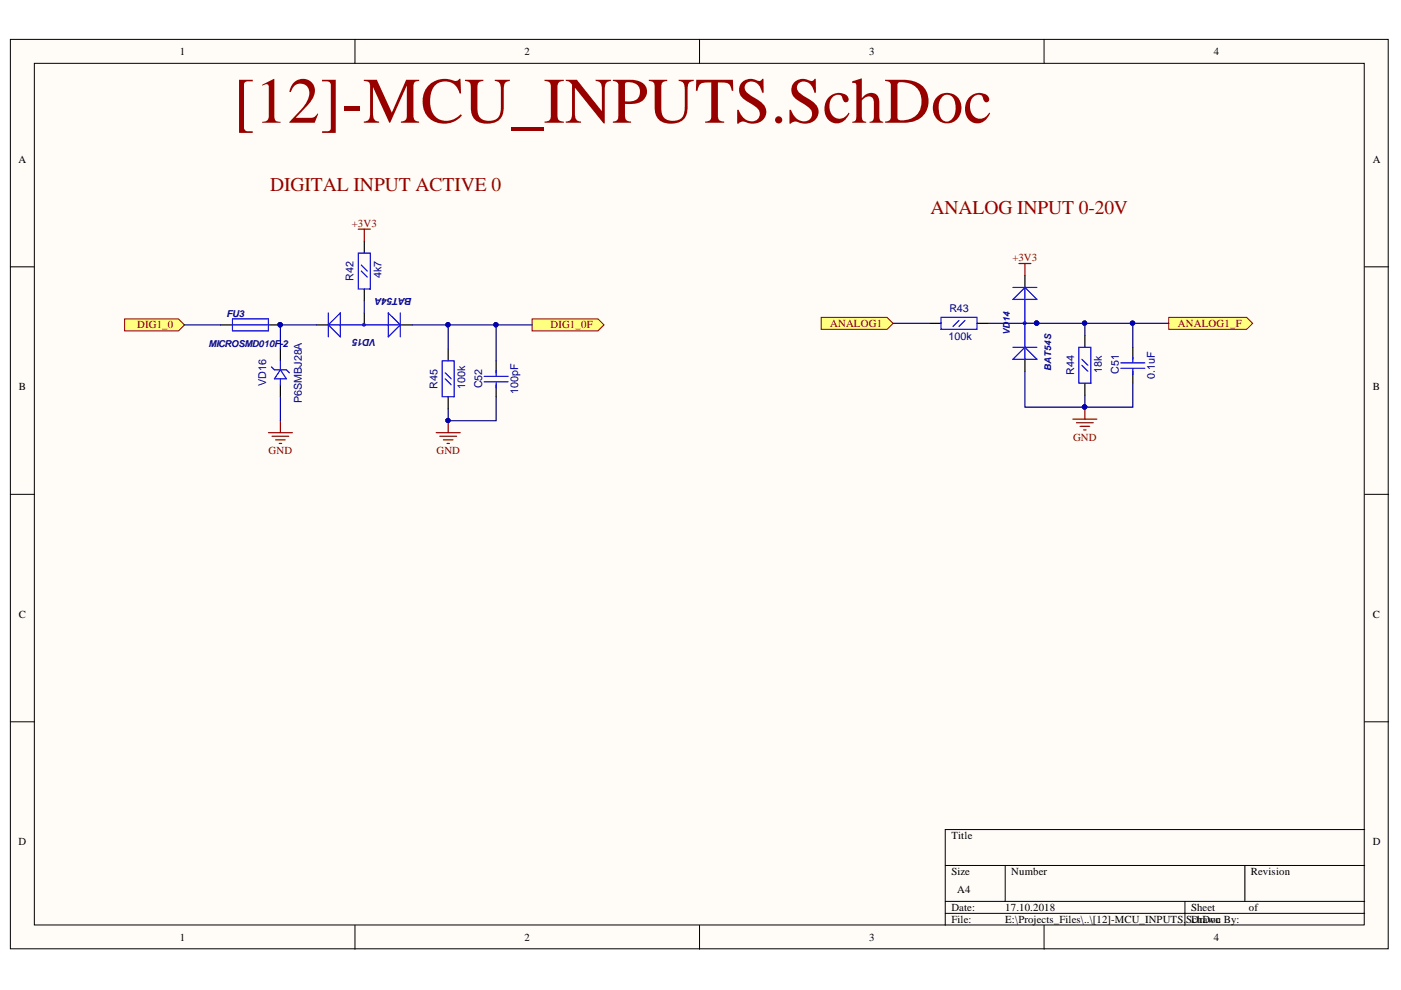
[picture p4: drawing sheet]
<svg xmlns="http://www.w3.org/2000/svg" width="297mm" height="210mm" viewBox="0 0 297 210" stroke-linecap="round" stroke-linejoin="round" font-family="sans-serif">
<defs><g id="words">
<text font-size="13.8" fill="#980000" x="49.5" y="26">[12]-MCU_INPUTS.SchDoc</text>
<g font-size="4.1" fill="#980000">
<text x="57.3" y="40.5">DIGITAL INPUT ACTIVE 0</text>
<text x="197.3" y="45.5">ANALOG INPUT 0-20V</text>
</g>
<g font-size="2.3">
<text x="38.1" y="11.7">1</text>
<text x="111.2" y="11.7">2</text>
<text x="184.3" y="11.7">3</text>
<text x="257.4" y="11.7">4</text>
<text x="3.9" y="34.5">A</text>
<text x="291.1" y="34.5">A</text>
<text x="4" y="82.7">B</text>
<text x="291.1" y="82.7">B</text>
<text x="4" y="131">C</text>
<text x="291.1" y="131">C</text>
<text x="3.9" y="179.2">D</text>
<text x="201.7" y="177.9">Title</text>
<text x="291.1" y="179.2">D</text>
<text x="201.7" y="185.6">Size</text>
<text x="214.4" y="185.6">Number</text>
<text x="265.2" y="185.6">Revision</text>
<text x="203" y="189.4">A4</text>
<text x="201.7" y="193.2">Date:</text>
<text x="201.7" y="195.7">File:</text>
<text x="213.1" y="193.2">17.10.2018</text>
<text x="213.1" y="195.7">E:\Projects_Files\..\[12]-MCU_INPUTS.SchDoc By:</text>
<text x="252.5" y="193.2">Sheet</text>
<text x="252.5" y="195.7">Drawn</text>
<text x="264.8" y="193.2">of</text>
<text x="38.1" y="199.5">1</text>
<text x="111.2" y="199.5">2</text>
<text x="184.3" y="199.5">3</text>
<text x="257.4" y="199.5">4</text>
</g>
<g font-size="2.3" fill="#800000">
<text x="74.6" y="48.1">+3V3</text>
<text x="214.6" y="55.3">+3V3</text>
<text x="29.1" y="69.6">DIG1_0</text>
<text x="116.7" y="69.6">DIG1_0F</text>
<text x="176" y="69.4">ANALOG1</text>
<text x="249.7" y="69.4">ANALOG1_F</text>
<text x="227.5" y="93.5">GND</text>
<text x="56.9" y="96.3">GND</text>
<text x="92.5" y="96.3">GND</text>
</g>
<g font-size="2.3" fill="#000080">
<text x="74.9" y="59.5" transform="rotate(-90 74.9 59.5)">R42</text>
<text x="80.9" y="59" transform="rotate(-90 80.9 59)">4k7</text>
<text x="201.3" y="66.2">R43</text>
<text x="201.1" y="72.2">100k</text>
<text x="56.4" y="81.8" transform="rotate(-90 56.4 81.8)">VD16</text>
<text x="92.8" y="82.4" transform="rotate(-90 92.8 82.4)">R45</text>
<text x="98.6" y="82.6" transform="rotate(-90 98.6 82.6)">100k</text>
<text x="102.2" y="82.3" transform="rotate(-90 102.2 82.3)">C52</text>
<text x="109.9" y="83.5" transform="rotate(-90 109.9 83.5)">100pF</text>
<text x="227.8" y="79.5" transform="rotate(-90 227.8 79.5)">R44</text>
<text x="233.6" y="79" transform="rotate(-90 233.6 79)">18k</text>
<text x="237.2" y="79.3" transform="rotate(-90 237.2 79.3)">C51</text>
<text x="244.8" y="80.3" transform="rotate(-90 244.8 80.3)">0.1uF</text>
<text x="64" y="85.5" transform="rotate(-90 64 85.5)">P6SMBJ28A</text>
</g>
<g font-size="2.1" fill="#000080">
<text x="87.4" y="63.1" transform="rotate(-180 87.4 63.1)">BAT54A</text>
<text x="79.8" y="71.9" transform="rotate(-180 79.8 71.9)">VD15</text>
</g>
<g font-size="2" fill="#000080">
<text x="48" y="67.2">FU3</text>
<text x="214.1" y="71.1" transform="rotate(-90 214.1 71.1)">VD</text>
<text x="214.1" y="68.3" transform="rotate(-90 214.1 68.3)">14</text>
<text x="44.2" y="73.6">MICROSMD010F-2</text>
<text x="222.9" y="78.7" transform="rotate(-90 222.9 78.7)">BAT54S</text>
</g>
</g></defs>
<g fill="#fffcf8" stroke="#000" stroke-width=".21">
<path d="M2.2 8.4h292.1v192.8h-292.1z"/>
<path d="M7.3 13.4h281.9v182.7h-281.9z"/>
</g>
<g fill="none" stroke="#000" stroke-width=".21">
<path d="M75.3 8.4v5M148.3 8.4v5M221.4 8.4v5M2.2 56.6h5.1M289.3 56.6h5.1M2.2 104.8h5.1M289.3 104.8h5.1M2.2 153h5.1M289.3 153h5.1M289.3 175.9h-88.9v20.3M75.3 196.2v5.1M148.3 196.2v5.1"/>
<path d="M200.4 183.5h88.9M200.4 191.1h88.9M200.4 193.7h88.9M213.1 183.5v7.6M221.4 196.2v5.1M251.2 191.1v5.1M263.9 183.5v7.6"/>
</g>
<g fill="none" stroke="#000" stroke-width=".25">
<path d="M77.2 51.1v2.6M46.7 68.9h2.6M56.9 68.9h2.6M59.5 74v2.5M67.1 68.9h2.5M77.2 61.3v2.5M77.2 66.4v2.5M84.9 68.9h2.5M95 74v2.5M105.2 76.5v2.5M59.5 81.6v2.5M95 84.1v2.6"/>
<path d="M105.2 81.6v2.5"/>
</g>
<g fill="none" stroke="#00f" stroke-width=".25">
<path d="M76 53.7h2.5v7.6h-2.5zM76.6 57.5l1.3 1.2M76.6 56.2l1.3 1.3M49.3 68.9h7.6M49.3 67.6h7.6v2.6h-7.6zM57.5 77.8l.7 .6h2.5l.7 .6M59.5 78.4l1.2 1.9h-2.5zM59.5 76.5v1.9M69.6 66.4v5M69.6 68.9l2.6-2.5v5zM69.6 68.9h15.3M77.1 68.8l.1 .1z"/>
<path d="M82.3 66.4l2.6 2.5-2.6 2.5zM84.9 66.4v5M93.8 76.5h2.5v7.6h-2.5zM94.4 79l1.3 1.3M102.6 79.8h5.1M105.2 78.6v1.2M59.5 80.3v1.3M94.4 80.3l1.3 1.3M102.6 80.9h5.1M105.2 81.1v1.2"/>
<circle cx="77.2" cy="68.9" r=".27"/>
</g>
<g fill="#000080" stroke="#000080" stroke-width=".21">
<circle cx="59.4" cy="68.9" r=".47"/>
<circle cx="95" cy="89.1" r=".46"/>
</g>
<path d="M76 48.6h2.5M77.2 48.6v2.5M56.9 91.7h5.1M57.7 92.5h3.5M58.4 93.3h2.1M59.2 94h.5M59.5 89.2v2.5M92.5 91.7h5.1M93.2 92.5h3.6M94 93.3h2M94.8 94h.5M95 89.2v2.5" fill="none" stroke="#800000" stroke-width=".25"/>
<g fill="#ffff80" stroke="#800000" stroke-width=".21">
<path d="M26.4 67.6h11.5l1.2 1.3-1.2 1.3h-11.5z" fill-rule="evenodd"/>
<path d="M112.8 67.6h14l1.3 1.3-1.3 1.3h-14z" fill-rule="evenodd"/>
</g>
<path d="M217.3 58.4v2.5M197 68.6h2.5M207.1 68.6h2.6M217.3 68.6h2.5M217.3 76.2v2.5M230 71.1v2.5M240.2 73.6v2.6M240.2 78.7v2.6M230 81.3v2.5" fill="none" stroke="#000" stroke-width=".25"/>
<g fill="none" stroke="#00f" stroke-width=".25">
<path d="M199.5 67.3h7.6v2.5h-7.6zM203.3 67.9l-1.2 1.3M204.6 67.9l-1.3 1.3M214.8 76.2l2.5-2.6 2.5 2.6zM214.8 73.6h5M214.8 60.9h5M214.8 63.5l2.5-2.6 2.5 2.6zM217.3 60.9v15.3M228.7 73.6h2.6v7.7h-2.6zM229.4 77.4l1.2 1.3M229.4 76.2l1.2 1.2M237.6 76.9h5.1"/>
<path d="M237.6 78.1h5.1M240.2 75.7v1.2M240.2 78.2v1.2"/>
<circle cx="217.2" cy="68.5" r=".28"/>
<circle cx="217.3" cy="68.5" r=".08"/>
</g>
<g fill="#000080" stroke="#000080" stroke-width=".21">
<circle cx="219.8" cy="68.5" r=".46"/>
<circle cx="230" cy="86.3" r=".46"/>
</g>
<path d="M216 55.9h2.6M217.3 55.9v2.5M227.5 88.9h5.1M228.2 89.6h3.6M229 90.4h2M229.8 91.2h.5M230 86.3v2.6" fill="none" stroke="#800000" stroke-width=".25"/>
<g fill="#ffff80" stroke="#800000" stroke-width=".21">
<path d="M247.8 67.3h16.5l1.3 1.3-1.3 1.2h-16.5z" fill-rule="evenodd"/>
<path d="M174.1 67.3h14l1.3 1.3-1.3 1.2h-14z" fill-rule="evenodd"/>
</g>
<g fill="none" stroke="#000080" stroke-width=".25">
<path d="M39.1 68.9h7.6M67.1 68.9h-7.6v5.1M77.2 63.8v2.6M87.4 68.9h7.6v5.1M95 68.9h10.2v7.6M105.2 68.9h7.6M189.4 68.6h7.6M209.7 68.6h20.3v2.5M217.3 78.7v7.6h12.7M230 68.6h10.2v5M240.2 68.6h7.6M59.5 84.1v5.1"/>
<path d="M105.2 84.1v5.1h-10.2v-2.5M240.2 81.3v5h-10.2v-2.5"/>
</g>
<g fill="#000080" stroke="#000080" stroke-width=".21">
<circle cx="95" cy="68.9" r=".46"/>
<circle cx="105.1" cy="68.9" r=".46"/>
<circle cx="95" cy="89.1" r=".46"/>
<circle cx="59.4" cy="68.9" r=".47"/>
<circle cx="219.8" cy="68.5" r=".46"/>
<circle cx="230" cy="68.5" r=".46"/>
<circle cx="240.1" cy="68.5" r=".46"/>
<circle cx="230" cy="86.3" r=".46"/>
</g>
<use href="#words"/>
</svg>
